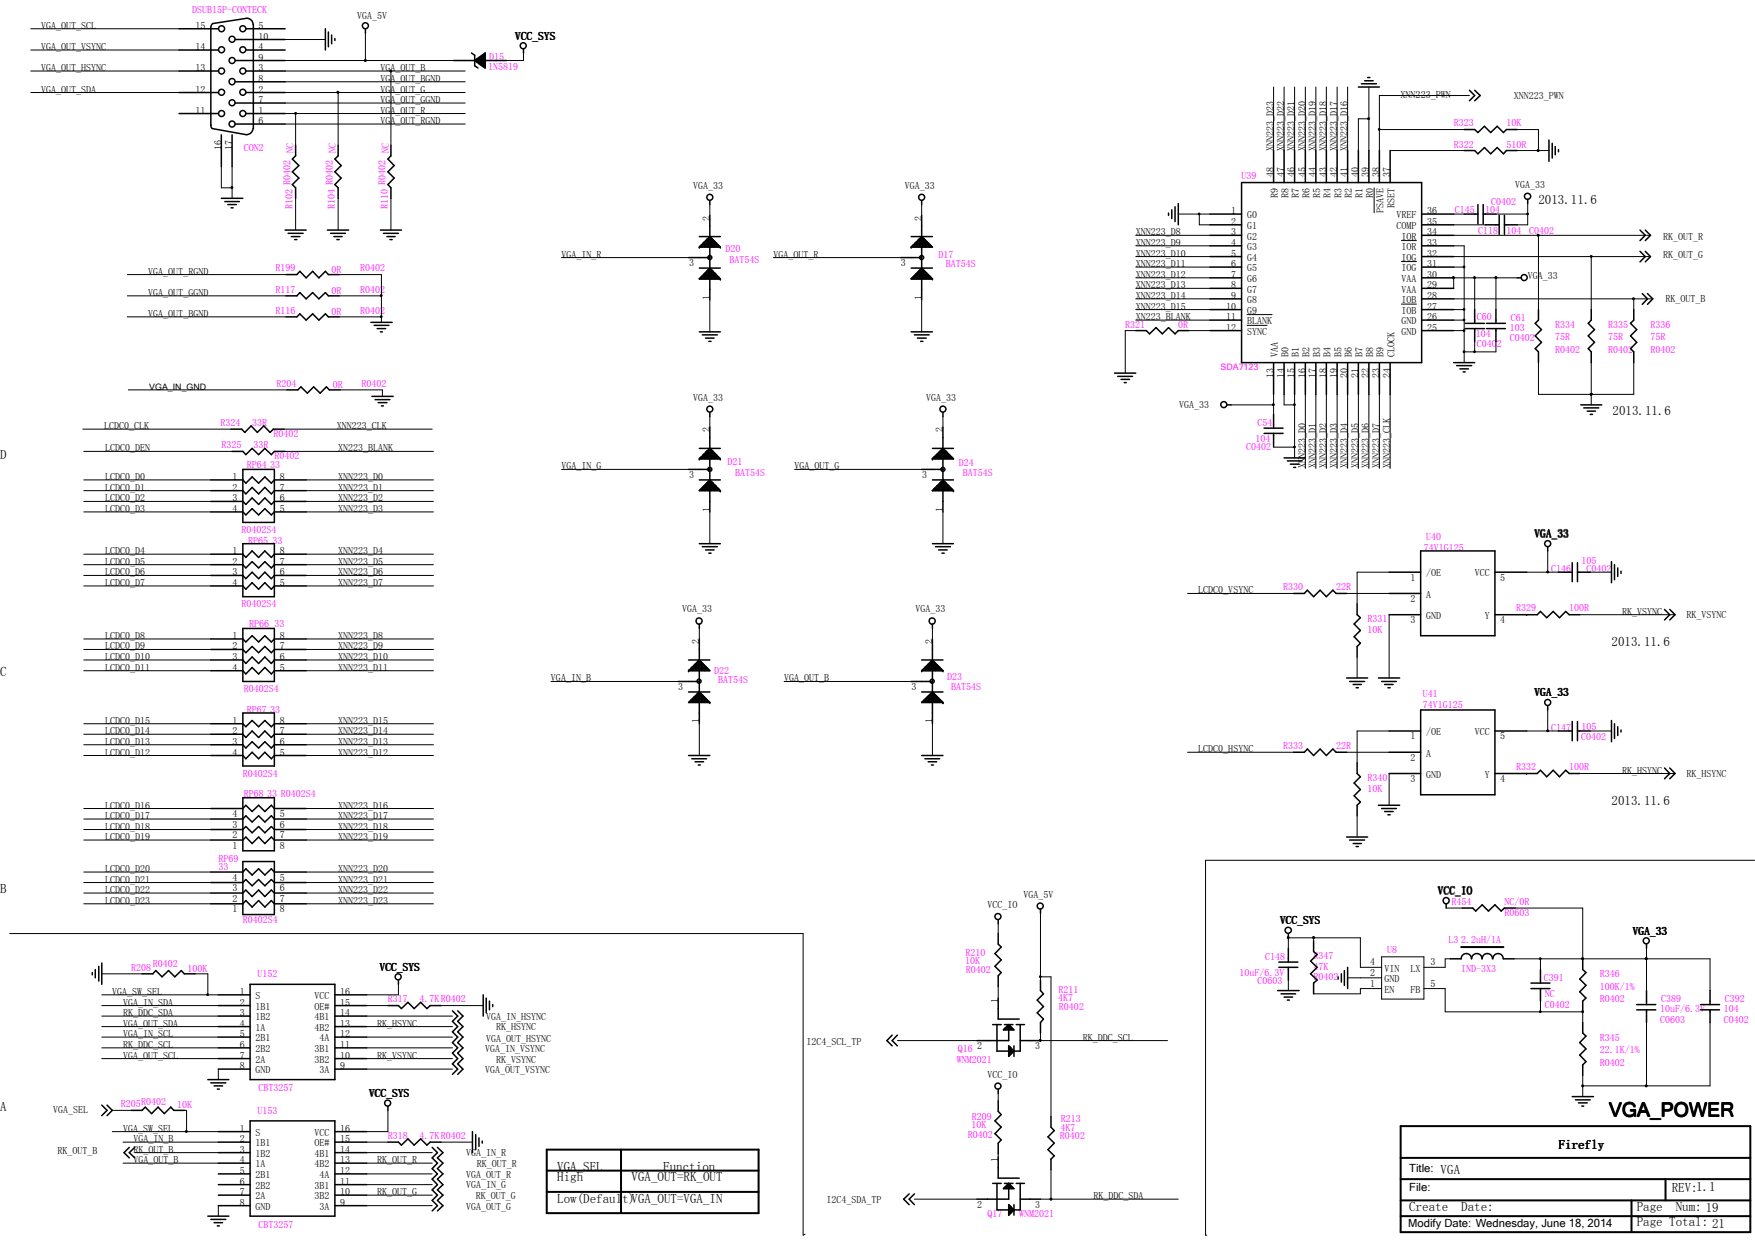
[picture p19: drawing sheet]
<svg xmlns="http://www.w3.org/2000/svg" width="297mm" height="210mm" viewBox="0 0 297 210" stroke-linecap="round" stroke-linejoin="round" font-family="sans-serif">
<defs><g id="words">
<text font-size="3.3" x="272.4" y="189">VGA_POWER</text>
<g font-size="2.2">
<text x="260.4" y="34.5">2013.11.6</text>
<text x="272.9" y="70.3">2013.11.6</text>
<text x="0" y="77.7">D</text>
<text x="272.8" y="109.4">2013.11.6</text>
<text x="0" y="114.5">C</text>
<text x="272.8" y="136.3">2013.11.6</text>
<text x="0" y="151.2">B</text>
<text x="0" y="188">A</text>
<text x="263.9" y="194.4">Firefly</text>
<text x="94.3" y="198.2">VGA_SEL</text>
<text x="94.3" y="199.9">High</text>
<text x="94.3" y="203.6">Low(Default)VGA_OUT=VGA_IN</text>
<text x="106.9" y="199.9">VGA_OUT=RK_OUT</text>
<text x="112.3" y="198.2">Function</text>
<text x="243.8" y="198.8">VGA</text>
<text x="283" y="201.8">REV:1.1</text>
<text x="238.5" y="205">Create</text>
<text x="247.3" y="205">Date:</text>
<text x="277" y="207.5">Page Total: 21</text>
<text x="277" y="205">Page</text>
<text x="283.6" y="205">Num: 19</text>
</g>
<g font-size="1.9">
<text x="87.2" y="6.7">VCC_SYS</text>
<text x="259.8" y="91">VGA_33</text>
<text x="259.8" y="117.8">VGA_33</text>
<text x="243.4" y="151.4">VCC_IO</text>
<text x="216.7" y="156.4">VCC_SYS</text>
<text x="276.4" y="158.2">VGA_33</text>
<text x="64.3" y="164.3">VCC_SYS</text>
<text x="62.5" y="185.6">VCC_SYS</text>
<text x="238.5" y="201.6">File:</text>
<text x="238.5" y="198.4">Title:</text>
<text x="238.3" y="207.7">Modify Date: Wednesday, June 18, 2014</text>
</g>
<g font-size="1.7">
<text x="7" y="4.9">VGA_OUT_SCL</text>
<text x="33.1" y="4.9">15</text>
<text x="43.8" y="4.9">5</text>
<text x="60.4" y="3.3">VGA_5V</text>
<text x="7" y="8.5">VGA_OUT_VSYNC</text>
<text x="33.1" y="8.5">14</text>
<text x="43.8" y="8.5">4</text>
<text x="43.8" y="10.2">9</text>
<text x="43.8" y="6.7">10</text>
<text x="7" y="12">VGA_OUT_HSYNC</text>
<text x="7" y="15.7">VGA_OUT_SDA</text>
<text x="33.1" y="15.7">12</text>
<text x="33.1" y="12">13</text>
<text x="43.8" y="13.8">8</text>
<text x="43.8" y="17.4">7</text>
<text x="43.8" y="12">3</text>
<text x="43.8" y="15.7">2</text>
<text x="64.4" y="12">VGA_OUT_B</text>
<text x="64.4" y="15.7">VGA_OUT_G</text>
<text x="64.4" y="13.8">VGA_OUT_BGND</text>
<text x="64.4" y="17.4">VGA_OUT_GGND</text>
<text x="237.1" y="16.6">XNN223_PWN</text>
<text x="256.2" y="16.7">XNN223_PWN</text>
<text x="33.1" y="19.2">11</text>
<text x="43.8" y="21">6</text>
<text x="43.8" y="19.2">1</text>
<text x="64.4" y="19.2">VGA_OUT_R</text>
<text x="64.4" y="21">VGA_OUT_RGND</text>
<text x="37.5" y="25.4" transform="rotate(-90 37.5 25.4)">16</text>
<text x="39.3" y="25.4" transform="rotate(-90 39.3 25.4)">17</text>
<text x="215.6" y="30" transform="rotate(-90 215.6 30)">48</text>
<text x="215.6" y="25.5" transform="rotate(-90 215.6 25.5)">XNN223_D23</text>
<text x="217.3" y="30" transform="rotate(-90 217.3 30)">47</text>
<text x="217.3" y="25.5" transform="rotate(-90 217.3 25.5)">XNN223_D22</text>
<text x="219.1" y="30" transform="rotate(-90 219.1 30)">46</text>
<text x="219.1" y="25.5" transform="rotate(-90 219.1 25.5)">XNN223_D21</text>
<text x="220.9" y="30" transform="rotate(-90 220.9 30)">45</text>
<text x="220.9" y="25.5" transform="rotate(-90 220.9 25.5)">XNN223_D20</text>
<text x="222.7" y="30" transform="rotate(-90 222.7 30)">44</text>
<text x="222.7" y="25.5" transform="rotate(-90 222.7 25.5)">XNN223_D19</text>
<text x="224.5" y="30" transform="rotate(-90 224.5 30)">43</text>
<text x="224.5" y="25.5" transform="rotate(-90 224.5 25.5)">XNN223_D18</text>
<text x="226.3" y="30" transform="rotate(-90 226.3 30)">42</text>
<text x="226.3" y="25.5" transform="rotate(-90 226.3 25.5)">XNN223_D17</text>
<text x="228.1" y="30" transform="rotate(-90 228.1 30)">41</text>
<text x="228.1" y="25.5" transform="rotate(-90 228.1 25.5)">XNN223_D16</text>
<text x="229.9" y="30" transform="rotate(-90 229.9 30)">40</text>
<text x="231.7" y="30" transform="rotate(-90 231.7 30)">39</text>
<text x="233.5" y="30" transform="rotate(-90 233.5 30)">38</text>
<text x="235.3" y="30" transform="rotate(-90 235.3 30)">37</text>
<text x="117.3" y="32">VGA_33</text>
<text x="153.2" y="32">VGA_33</text>
<text x="216.3" y="33.5" transform="rotate(-90 216.3 33.5)">R9</text>
<text x="218.1" y="33.5" transform="rotate(-90 218.1 33.5)">R8</text>
<text x="219.8" y="33.5" transform="rotate(-90 219.8 33.5)">R7</text>
<text x="221.7" y="33.5" transform="rotate(-90 221.7 33.5)">R6</text>
<text x="223.4" y="33.5" transform="rotate(-90 223.4 33.5)">R5</text>
<text x="225.2" y="33.5" transform="rotate(-90 225.2 33.5)">R4</text>
<text x="227" y="33.5" transform="rotate(-90 227 33.5)">R3</text>
<text x="228.8" y="33.5" transform="rotate(-90 228.8 33.5)">R2</text>
<text x="230.6" y="33.5" transform="rotate(-90 230.6 33.5)">R1</text>
<text x="232.4" y="33.5" transform="rotate(-90 232.4 33.5)">R0</text>
<text x="236" y="35.2" transform="rotate(-90 236 35.2)">RSET</text>
<text x="256.5" y="31.8">VGA_33</text>
<text x="120.1" y="37.3" transform="rotate(-90 120.1 37.3)">2</text>
<text x="156" y="37.3" transform="rotate(-90 156 37.3)">2</text>
<text x="192.2" y="41.6">XNN223_D9</text>
<text x="192.2" y="39.8">XNN223_D8</text>
<text x="208.4" y="36.2">1</text>
<text x="208.4" y="38.1">2</text>
<text x="208.4" y="39.8">3</text>
<text x="208.4" y="41.6">4</text>
<text x="211.1" y="37">G0</text>
<text x="211.1" y="38.8">G1</text>
<text x="211.1" y="40.6">G2</text>
<text x="234.2" y="36" transform="rotate(-90 234.2 36)">PSAVE</text>
<text x="236.3" y="38.8">COMP</text>
<text x="236.3" y="37">VREF</text>
<text x="237.2" y="40.6">IOR</text>
<text x="241.6" y="41.6">33</text>
<text x="241.6" y="39.8">34</text>
<text x="241.6" y="38.1">35</text>
<text x="241.6" y="36.2">36</text>
<text x="281.5" y="40.6">RK_OUT_R</text>
<text x="25.1" y="46.5">VGA_OUT_RGND</text>
<text x="95" y="43.6">VGA_IN_R</text>
<text x="116.6" y="45">3</text>
<text x="130.9" y="43.6">VGA_OUT_R</text>
<text x="152.5" y="45">3</text>
<text x="192.2" y="45.2">XNN223_D11</text>
<text x="192.2" y="43.4">XNN223_D10</text>
<text x="192.2" y="47">XNN223_D12</text>
<text x="208.4" y="43.4">5</text>
<text x="208.4" y="45.2">6</text>
<text x="208.4" y="47">7</text>
<text x="211.1" y="42.3">G3</text>
<text x="211.1" y="44.2">G4</text>
<text x="211.1" y="45.9">G5</text>
<text x="211.1" y="47.8">G6</text>
<text x="237.2" y="47.8">VAA</text>
<text x="237.2" y="45.9">IOG</text>
<text x="237.2" y="44.2">IOG</text>
<text x="237.2" y="42.3">IOR</text>
<text x="241.6" y="47">30</text>
<text x="241.6" y="45.2">31</text>
<text x="241.6" y="43.4">32</text>
<text x="258.6" y="47.2">VGA_33</text>
<text x="281.5" y="43.6">RK_OUT_G</text>
<text x="25.1" y="53.6">VGA_OUT_BGND</text>
<text x="25.1" y="50.1">VGA_OUT_GGND</text>
<text x="120.1" y="50.7" transform="rotate(-90 120.1 50.7)">1</text>
<text x="156" y="50.7" transform="rotate(-90 156 50.7)">1</text>
<text x="192.2" y="48.8">XNN223_D13</text>
<text x="192.2" y="52.4">XNN223_D15</text>
<text x="192.2" y="50.6">XNN223_D14</text>
<text x="207.6" y="52.4">10</text>
<text x="208.4" y="48.8">8</text>
<text x="208.4" y="50.6">9</text>
<text x="211.1" y="49.5">G7</text>
<text x="211.1" y="51.3">G8</text>
<text x="211.1" y="53.1">G9</text>
<text x="237.2" y="53.1">IOB</text>
<text x="237.2" y="51.3">IOB</text>
<text x="237.2" y="49.5">VAA</text>
<text x="241.6" y="52.4">27</text>
<text x="241.6" y="50.6">28</text>
<text x="241.6" y="48.8">29</text>
<text x="281.9" y="51.1">RK_OUT_B</text>
<text x="192.2" y="54.2">XN223_BLANK</text>
<text x="207.6" y="54.2">11</text>
<text x="207.6" y="56">12</text>
<text x="211.1" y="54.9">BLANK</text>
<text x="211.1" y="56.7">SYNC</text>
<text x="237.2" y="56.7">GND</text>
<text x="237.2" y="54.9">GND</text>
<text x="241.6" y="56">25</text>
<text x="241.6" y="54.2">26</text>
<text x="215.6" y="64" transform="rotate(-90 215.6 64)">13</text>
<text x="216.3" y="60.5" transform="rotate(-90 216.3 60.5)">VAA</text>
<text x="217.3" y="64" transform="rotate(-90 217.3 64)">14</text>
<text x="218.1" y="60.5" transform="rotate(-90 218.1 60.5)">B0</text>
<text x="219.1" y="64" transform="rotate(-90 219.1 64)">15</text>
<text x="219.8" y="60.5" transform="rotate(-90 219.8 60.5)">B1</text>
<text x="220.9" y="64" transform="rotate(-90 220.9 64)">16</text>
<text x="221.7" y="60.5" transform="rotate(-90 221.7 60.5)">B2</text>
<text x="222.7" y="64" transform="rotate(-90 222.7 64)">17</text>
<text x="223.4" y="60.5" transform="rotate(-90 223.4 60.5)">B3</text>
<text x="224.5" y="64" transform="rotate(-90 224.5 64)">18</text>
<text x="225.2" y="60.5" transform="rotate(-90 225.2 60.5)">B4</text>
<text x="226.3" y="64" transform="rotate(-90 226.3 64)">19</text>
<text x="227" y="60.5" transform="rotate(-90 227 60.5)">B5</text>
<text x="228.1" y="64" transform="rotate(-90 228.1 64)">20</text>
<text x="228.8" y="60.5" transform="rotate(-90 228.8 60.5)">B6</text>
<text x="229.9" y="64" transform="rotate(-90 229.9 64)">21</text>
<text x="230.6" y="60.5" transform="rotate(-90 230.6 60.5)">B7</text>
<text x="231.7" y="64" transform="rotate(-90 231.7 64)">22</text>
<text x="232.4" y="60.5" transform="rotate(-90 232.4 60.5)">B8</text>
<text x="233.5" y="64" transform="rotate(-90 233.5 64)">23</text>
<text x="234.2" y="60.5" transform="rotate(-90 234.2 60.5)">B9</text>
<text x="235.3" y="64" transform="rotate(-90 235.3 64)">24</text>
<text x="236" y="60.5" transform="rotate(-90 236 60.5)">CLOCK</text>
<text x="117.3" y="67.8">VGA_33</text>
<text x="156.8" y="67.8">VGA_33</text>
<text x="199.6" y="69">VGA_33</text>
<text x="17.6" y="72.6">LCDC0_CLK</text>
<text x="17.8" y="76.4">LCDC0_DEN</text>
<text x="57" y="72.6">XNN223_CLK</text>
<text x="57.2" y="76.4">XN223_BLANK</text>
<text x="120.1" y="73.2" transform="rotate(-90 120.1 73.2)">2</text>
<text x="159.6" y="73.2" transform="rotate(-90 159.6 73.2)">2</text>
<text x="17.8" y="83.1">LCDC0_D1</text>
<text x="17.8" y="81.2">LCDC0_D0</text>
<text x="39.3" y="81.2">1</text>
<text x="39.3" y="83.1">2</text>
<text x="47.4" y="83.1">7</text>
<text x="47.4" y="81.2">8</text>
<text x="57.2" y="83.1">XNN223_D1</text>
<text x="57.2" y="81.2">XNN223_D0</text>
<text x="95" y="79.5">VGA_IN_G</text>
<text x="116.6" y="80.9">3</text>
<text x="134.5" y="79.5">VGA_OUT_G</text>
<text x="156.1" y="80.9">3</text>
<text x="220.9" y="79.3" transform="rotate(-90 220.9 79.3)">XNN223_D0</text>
<text x="222.7" y="79.3" transform="rotate(-90 222.7 79.3)">XNN223_D1</text>
<text x="224.5" y="79.3" transform="rotate(-90 224.5 79.3)">XNN223_D2</text>
<text x="226.3" y="79.3" transform="rotate(-90 226.3 79.3)">XNN223_D3</text>
<text x="228.1" y="79.3" transform="rotate(-90 228.1 79.3)">XNN223_D4</text>
<text x="229.9" y="79.3" transform="rotate(-90 229.9 79.3)">XNN223_D5</text>
<text x="231.7" y="79.3" transform="rotate(-90 231.7 79.3)">XNN223_D6</text>
<text x="233.5" y="79.3" transform="rotate(-90 233.5 79.3)">XNN223_D7</text>
<text x="235.3" y="79.3" transform="rotate(-90 235.3 79.3)">XNN223_CLK</text>
<text x="17.8" y="86.7">LCDC0_D3</text>
<text x="17.8" y="84.9">LCDC0_D2</text>
<text x="39.3" y="84.9">3</text>
<text x="39.3" y="86.7">4</text>
<text x="47.4" y="84.9">6</text>
<text x="47.4" y="86.7">5</text>
<text x="57.2" y="86.7">XNN223_D3</text>
<text x="57.2" y="84.9">XNN223_D2</text>
<text x="120.1" y="86.6" transform="rotate(-90 120.1 86.6)">1</text>
<text x="159.6" y="86.6" transform="rotate(-90 159.6 86.6)">1</text>
<text x="17.8" y="93.8">LCDC0_D4</text>
<text x="17.8" y="95.6">LCDC0_D5</text>
<text x="39.3" y="93.8">1</text>
<text x="39.3" y="95.6">2</text>
<text x="47.4" y="95.6">7</text>
<text x="47.4" y="93.8">8</text>
<text x="57.2" y="95.6">XNN223_D5</text>
<text x="57.2" y="93.8">XNN223_D4</text>
<text x="17.8" y="99.2">LCDC0_D7</text>
<text x="17.8" y="97.4">LCDC0_D6</text>
<text x="39.3" y="97.4">3</text>
<text x="39.3" y="99.2">4</text>
<text x="47.4" y="97.4">6</text>
<text x="47.4" y="99.2">5</text>
<text x="57.2" y="97.4">XNN223_D6</text>
<text x="57.2" y="99.2">XNN223_D7</text>
<text x="202.8" y="100.5">LCDC0_VSYNC</text>
<text x="238.7" y="98.3">1</text>
<text x="238.7" y="101.9">2</text>
<text x="241.4" y="97.6">/OE</text>
<text x="241.4" y="101.2">A</text>
<text x="249.6" y="97.6">VCC</text>
<text x="253.9" y="98.3">5</text>
<text x="115.5" y="103.7">VGA_33</text>
<text x="154.9" y="103.7">VGA_33</text>
<text x="238.7" y="105.5">3</text>
<text x="241.4" y="104.8">GND</text>
<text x="251.3" y="104.8">Y</text>
<text x="253.9" y="105.5">4</text>
<text x="274.5" y="104.1">RK_VSYNC</text>
<text x="285.5" y="104.6">RK_VSYNC</text>
<text x="17.8" y="111.7">LCDC0_D10</text>
<text x="17.8" y="113.5">LCDC0_D11</text>
<text x="17.8" y="109.9">LCDC0_D9</text>
<text x="17.8" y="108.2">LCDC0_D8</text>
<text x="39.3" y="108.2">1</text>
<text x="39.3" y="109.9">2</text>
<text x="39.3" y="111.7">3</text>
<text x="39.3" y="113.5">4</text>
<text x="47.4" y="111.7">6</text>
<text x="47.4" y="109.9">7</text>
<text x="47.4" y="108.2">8</text>
<text x="47.4" y="113.5">5</text>
<text x="57.2" y="109.9">XNN223_D9</text>
<text x="57.2" y="113.5">XNN223_D11</text>
<text x="57.2" y="111.7">XNN223_D10</text>
<text x="57.2" y="108.2">XNN223_D8</text>
<text x="118.4" y="109.1" transform="rotate(-90 118.4 109.1)">2</text>
<text x="157.8" y="109.1" transform="rotate(-90 157.8 109.1)">2</text>
<text x="93.3" y="115.4">VGA_IN_B</text>
<text x="114.8" y="116.8">3</text>
<text x="132.7" y="115.4">VGA_OUT_B</text>
<text x="154.3" y="116.8">3</text>
<text x="17.8" y="124.3">LCDC0_D14</text>
<text x="17.8" y="122.5">LCDC0_D15</text>
<text x="39.3" y="122.5">1</text>
<text x="39.3" y="124.3">2</text>
<text x="47.4" y="124.3">7</text>
<text x="47.4" y="122.5">8</text>
<text x="57.2" y="124.3">XNN223_D14</text>
<text x="57.2" y="122.5">XNN223_D15</text>
<text x="118.4" y="122.5" transform="rotate(-90 118.4 122.5)">1</text>
<text x="157.8" y="122.5" transform="rotate(-90 157.8 122.5)">1</text>
<text x="238.7" y="125.2">1</text>
<text x="241.4" y="124.5">/OE</text>
<text x="249.6" y="124.5">VCC</text>
<text x="253.9" y="125.2">5</text>
<text x="17.8" y="126.1">LCDC0_D13</text>
<text x="17.8" y="127.9">LCDC0_D12</text>
<text x="39.3" y="126.1">3</text>
<text x="39.3" y="127.9">4</text>
<text x="47.4" y="126.1">6</text>
<text x="47.4" y="127.9">5</text>
<text x="57.2" y="127.9">XNN223_D12</text>
<text x="57.2" y="126.1">XNN223_D13</text>
<text x="202.8" y="127.3">LCDC0_HSYNC</text>
<text x="238.7" y="128.8">2</text>
<text x="241.4" y="128.1">A</text>
<text x="241.4" y="131.7">GND</text>
<text x="251.3" y="131.7">Y</text>
<text x="274.5" y="130.9">RK_HSYNC</text>
<text x="285.5" y="131.5">RK_HSYNC</text>
<text x="17.8" y="136.9">LCDC0_D16</text>
<text x="57.2" y="136.9">XNN223_D16</text>
<text x="238.7" y="132.4">3</text>
<text x="253.9" y="132.4">4</text>
<text x="17.8" y="140.4">LCDC0_D18</text>
<text x="17.8" y="142.2">LCDC0_D19</text>
<text x="17.8" y="138.6">LCDC0_D17</text>
<text x="39.3" y="143.6">1</text>
<text x="39.3" y="141.9">2</text>
<text x="39.3" y="140.1">3</text>
<text x="39.3" y="138.3">4</text>
<text x="47.4" y="140.1">6</text>
<text x="47.4" y="141.9">7</text>
<text x="47.4" y="143.6">8</text>
<text x="47.4" y="138.3">5</text>
<text x="57.2" y="140.4">XNN223_D18</text>
<text x="57.2" y="138.6">XNN223_D17</text>
<text x="57.2" y="142.2">XNN223_D19</text>
<text x="17.8" y="149.4">LCDC0_D21</text>
<text x="17.8" y="147.6">LCDC0_D20</text>
<text x="39.3" y="149.1">4</text>
<text x="47.4" y="149.1">5</text>
<text x="57.2" y="149.4">XNN223_D21</text>
<text x="57.2" y="147.6">XNN223_D20</text>
<text x="17.8" y="153">LCDC0_D23</text>
<text x="17.8" y="151.2">LCDC0_D22</text>
<text x="39.3" y="154.4">1</text>
<text x="39.3" y="152.6">2</text>
<text x="39.3" y="150.8">3</text>
<text x="47.4" y="150.8">6</text>
<text x="47.4" y="152.6">7</text>
<text x="47.4" y="154.4">8</text>
<text x="57.2" y="153">XNN223_D23</text>
<text x="57.2" y="151.2">XNN223_D22</text>
<text x="167.1" y="153.7">VCC_IO</text>
<text x="173.2" y="151.9">VGA_5V</text>
<text x="231.9" y="163.4">4</text>
<text x="231.9" y="165.2">2</text>
<text x="231.9" y="167">1</text>
<text x="234.4" y="164.5">VIN</text>
<text x="234.4" y="166.2">GND</text>
<text x="238.8" y="164.5">LX</text>
<text x="242.1" y="163.4">3</text>
<text x="242.1" y="167">5</text>
<text x="19" y="168.4">VGA_SW_SEL</text>
<text x="20.8" y="170.2">VGA_IN_SDA</text>
<text x="20.8" y="173.8">VGA_OUT_SDA</text>
<text x="20.8" y="172">RK_DDC_SDA</text>
<text x="40.6" y="168.4">1</text>
<text x="40.6" y="170.2">2</text>
<text x="40.6" y="172">3</text>
<text x="40.6" y="173.8">4</text>
<text x="43.2" y="169.1">S</text>
<text x="43.2" y="170.9">1B1</text>
<text x="43.2" y="172.7">1B2</text>
<text x="53.2" y="172.7">4B1</text>
<text x="53.2" y="170.9">OE#</text>
<text x="53.2" y="169.1">VCC</text>
<text x="57.6" y="173.8">13</text>
<text x="57.6" y="172">14</text>
<text x="57.6" y="170.2">15</text>
<text x="57.6" y="168.4">16</text>
<text x="63.8" y="173.8">RK_HSYNC</text>
<text x="82.3" y="172.7">VGA_IN_HSYNC</text>
<text x="168.9" y="169.8" transform="rotate(-90 168.9 169.8)">1</text>
<text x="234.4" y="168.1">EN</text>
<text x="238.8" y="168.1">FB</text>
<text x="20.8" y="179.2">VGA_OUT_SCL</text>
<text x="20.8" y="177.4">RK_DDC_SCL</text>
<text x="20.8" y="175.6">VGA_IN_SCL</text>
<text x="40.6" y="175.6">5</text>
<text x="40.6" y="177.4">6</text>
<text x="40.6" y="179.2">7</text>
<text x="43.2" y="174.5">1A</text>
<text x="43.2" y="176.3">2B1</text>
<text x="43.2" y="178.1">2B2</text>
<text x="43.2" y="179.9">2A</text>
<text x="53.2" y="179.9">3B2</text>
<text x="53.2" y="178.1">3B1</text>
<text x="53.2" y="174.5">4B2</text>
<text x="54.1" y="176.3">4A</text>
<text x="57.6" y="179.2">10</text>
<text x="57.6" y="177.4">11</text>
<text x="57.6" y="175.6">12</text>
<text x="63.8" y="179.2">RK_VSYNC</text>
<text x="82.1" y="178.1">VGA_IN_VSYNC</text>
<text x="82.3" y="176.3">VGA_OUT_HSYNC</text>
<text x="84" y="174.3">RK_HSYNC</text>
<text x="84" y="179.9">RK_VSYNC</text>
<text x="136.5" y="176.8">I2C4_SCL_TP</text>
<text x="165.4" y="177.6">2</text>
<text x="175.2" y="177.6">3</text>
<text x="183.3" y="176.1">RK_DDC_SCL</text>
<text x="40.6" y="181">8</text>
<text x="43.2" y="181.7">GND</text>
<text x="54.1" y="181.7">3A</text>
<text x="57.6" y="181">9</text>
<text x="82.1" y="181.7">VGA_OUT_VSYNC</text>
<text x="167.1" y="182.4">VCC_IO</text>
<text x="9" y="188.3">VGA_SEL</text>
<text x="20.8" y="191.6">VGA_SW_SEL</text>
<text x="40.6" y="191.6">1</text>
<text x="57.6" y="191.6">16</text>
<text x="9.7" y="195.3">RK_OUT_B</text>
<text x="22.6" y="195.1">RK_OUT_B</text>
<text x="22.6" y="193.3">VGA_IN_B</text>
<text x="22.6" y="196.9">VGA_OUT_B</text>
<text x="40.6" y="193.3">2</text>
<text x="40.6" y="195.1">3</text>
<text x="40.6" y="196.9">4</text>
<text x="43.2" y="192.3">S</text>
<text x="43.2" y="194.1">1B1</text>
<text x="43.2" y="195.8">1B2</text>
<text x="43.2" y="197.6">1A</text>
<text x="53.2" y="197.6">4B2</text>
<text x="53.2" y="195.8">4B1</text>
<text x="53.2" y="194.1">OE#</text>
<text x="53.2" y="192.3">VCC</text>
<text x="57.6" y="196.9">13</text>
<text x="57.6" y="195.1">14</text>
<text x="57.6" y="193.3">15</text>
<text x="63.8" y="196.9">RK_OUT_R</text>
<text x="78.9" y="195.7">VGA_IN_R</text>
<text x="80.7" y="197.5">RK_OUT_R</text>
<text x="168.9" y="196.7" transform="rotate(-90 168.9 196.7)">1</text>
<text x="40.6" y="198.7">5</text>
<text x="40.6" y="200.5">6</text>
<text x="40.6" y="202.3">7</text>
<text x="43.2" y="199.4">2B1</text>
<text x="43.2" y="201.3">2B2</text>
<text x="43.2" y="203">2A</text>
<text x="53.2" y="203">3B2</text>
<text x="53.2" y="201.3">3B1</text>
<text x="54.1" y="199.4">4A</text>
<text x="57.6" y="202.3">10</text>
<text x="57.6" y="200.5">11</text>
<text x="57.6" y="198.7">12</text>
<text x="63.8" y="202.3">RK_OUT_G</text>
<text x="78.9" y="201">VGA_IN_G</text>
<text x="78.9" y="199.4">VGA_OUT_R</text>
<text x="80.6" y="203">RK_OUT_G</text>
<text x="139.9" y="203.6">I2C4_SDA_TP</text>
<text x="185.1" y="203">RK_DDC_SDA</text>
<text x="40.6" y="204.1">8</text>
<text x="43.2" y="204.8">GND</text>
<text x="54.1" y="204.8">3A</text>
<text x="57.6" y="204.1">9</text>
<text x="78.9" y="204.8">VGA_OUT_G</text>
<text x="165.4" y="204.4">2</text>
<text x="175.2" y="204.4">3</text>
</g>
<g font-size="1.7" fill="#f0f">
<text x="32.5" y="2.2">DSUB15P-CONTECK</text>
<text x="82.6" y="11.9">1N5819</text>
<text x="82.8" y="10.1">D15</text>
<text x="246" y="21.4">R323</text>
<text x="255" y="21.4">10K</text>
<text x="41.3" y="25.5">CON2</text>
<text x="246" y="25">R322</text>
<text x="255" y="25">510R</text>
<text x="49.5" y="35.3" transform="rotate(-90 49.5 35.3)">R102 R0402 NC</text>
<text x="56.7" y="35.3" transform="rotate(-90 56.7 35.3)">R104 R0402 NC</text>
<text x="65.7" y="35.3" transform="rotate(-90 65.7 35.3)">R110 R0402 NC</text>
<text x="210.1" y="30.4">U39</text>
<text x="252.4" y="34.6">C0402</text>
<text x="246.2" y="36.1">C145</text>
<text x="250.2" y="39.7">C118</text>
<text x="251.4" y="36.1">104</text>
<text x="255" y="39.7">104</text>
<text x="258.8" y="39.7">C0402</text>
<text x="46.6" y="45.9">R199</text>
<text x="56.1" y="46.1">0R</text>
<text x="61" y="45.9">R0402</text>
<text x="122.8" y="42.7">D20</text>
<text x="123.5" y="44.5">BAT54S</text>
<text x="158.8" y="43.6">D17</text>
<text x="160.1" y="45.2">BAT54S</text>
<text x="46.6" y="53.1">R116</text>
<text x="46.6" y="49.5">R117</text>
<text x="56.1" y="53.3">0R</text>
<text x="56.1" y="49.7">0R</text>
<text x="61" y="53.1">R0402</text>
<text x="61" y="49.5">R0402</text>
<text x="190.5" y="55.5">R321</text>
<text x="199.4" y="55.5">0R</text>
<text x="249.8" y="57.1">104</text>
<text x="250" y="54.2">C60</text>
<text x="250" y="58.7">C0402</text>
<text x="255.5" y="57.8">C0402</text>
<text x="255.5" y="56">103</text>
<text x="255.7" y="54.4">C61</text>
<text x="263.2" y="55.5">R334</text>
<text x="263.2" y="59.7">R0402</text>
<text x="263.2" y="57.6">75R</text>
<text x="272.2" y="55.5">R335</text>
<text x="272.2" y="59.7">R0402</text>
<text x="272.2" y="57.6">75R</text>
<text x="279.4" y="55.5">R336</text>
<text x="279.4" y="59.7">R0402</text>
<text x="279.4" y="57.6">75R</text>
<text x="46.8" y="65.5">R204</text>
<text x="56.3" y="65.7">0R</text>
<text x="61.2" y="65.5">R0402</text>
<text x="37.3" y="72.1">R324</text>
<text x="37.5" y="75.9">R325</text>
<text x="42.7" y="72.1">33R</text>
<text x="42.9" y="75.9">33R</text>
<text x="46.3" y="73.9">R0402</text>
<text x="46.4" y="77.7">R0402</text>
<text x="210.9" y="76.2">C0402</text>
<text x="212.5" y="74.8">104</text>
<text x="212.8" y="72.1">C54</text>
<text x="41.8" y="79.3">RP64</text>
<text x="45.7" y="79.3">33</text>
<text x="123.1" y="78.7">D21</text>
<text x="124.4" y="80.6">BAT54S</text>
<text x="162.3" y="79">D24</text>
<text x="162.9" y="80.6">BAT54S</text>
<text x="40.9" y="90.3">R0402S4</text>
<text x="42" y="92">RP65</text>
<text x="46.1" y="92">33</text>
<text x="241" y="93.3">74V1G125</text>
<text x="241.4" y="91.5">U40</text>
<text x="267.7" y="95.5">105</text>
<text x="217.2" y="99.9">R330</text>
<text x="226.1" y="99.9">22R</text>
<text x="262.5" y="96.9">C146</text>
<text x="268.5" y="96.9">C0402</text>
<text x="40.9" y="102.8">R0402S4</text>
<text x="42.2" y="106.2">RP66</text>
<text x="46.4" y="106.2">33</text>
<text x="231.5" y="105.3">R331</text>
<text x="231.5" y="107.1">10K</text>
<text x="256.6" y="103.5">R329</text>
<text x="265.6" y="103.5">100R</text>
<text x="41.3" y="117.1">R0402S4</text>
<text x="120.9" y="114.1">D22</text>
<text x="121.5" y="115.7">BAT54S</text>
<text x="160.3" y="115.1">D23</text>
<text x="161" y="116.8">BAT54S</text>
<text x="240.8" y="118">U41</text>
<text x="240.8" y="119.8">74V1G125</text>
<text x="41.8" y="120.7">RP67</text>
<text x="45.7" y="120.7">33</text>
<text x="262.5" y="123.8">C147</text>
<text x="267.6" y="125.3">C0402</text>
<text x="267.7" y="123.6">105</text>
<text x="41.1" y="131.4">R0402S4</text>
<text x="217.2" y="126.8">R333</text>
<text x="226.1" y="126.8">22R</text>
<text x="256.6" y="130.4">R332</text>
<text x="265.6" y="130.4">100R</text>
<text x="41.3" y="134.9">RP68</text>
<text x="45.2" y="134.9">33 R0402S4</text>
<text x="231.5" y="132.2">R340</text>
<text x="231.5" y="134">10K</text>
<text x="37" y="145.8">RP69</text>
<text x="37" y="147.2">33</text>
<text x="245.7" y="153.2">R454</text>
<text x="254.6" y="155">R0603</text>
<text x="254.6" y="153.2">NC/0R</text>
<text x="41.1" y="156.2">R0402S4</text>
<text x="163.4" y="161.8">R210</text>
<text x="234.8" y="161.2">U8</text>
<text x="245.1" y="159.6">L3</text>
<text x="247.3" y="159.6">2.2uH/1A</text>
<text x="22.2" y="164.3">R208</text>
<text x="25.9" y="163.7">R0402</text>
<text x="31.7" y="164.5">100K</text>
<text x="43.6" y="165.4">U152</text>
<text x="163.4" y="163.2">10K</text>
<text x="163.4" y="164.6">R0402</text>
<text x="209.8" y="165.2">10uF/6.3V</text>
<text x="212.8" y="166.6">C0603</text>
<text x="214.1" y="162.5">C148</text>
<text x="222.3" y="162.3">R347</text>
<text x="222.3" y="165.9">R0402</text>
<text x="222.3" y="164.1">47K</text>
<text x="247.3" y="164.5">IND-3X3</text>
<text x="261.3" y="166.1">C391</text>
<text x="270.8" y="165.4">R346</text>
<text x="270.8" y="167.5">100K/1%</text>
<text x="65.7" y="169.7">R317</text>
<text x="71" y="169.7">4.7KR0402</text>
<text x="179.1" y="169.5">4K7</text>
<text x="179.2" y="168.1">R211</text>
<text x="179.2" y="170.9">R0402</text>
<text x="261.4" y="170.6">C0402</text>
<text x="261.4" y="168.8">NC</text>
<text x="270.8" y="169.7">R0402</text>
<text x="281" y="173.1">C0603</text>
<text x="281" y="171.3">10uF/6.3V</text>
<text x="281.2" y="169.7">C389</text>
<text x="291.8" y="173.1">C0402</text>
<text x="291.8" y="171.3">104</text>
<text x="291.9" y="169.7">C392</text>
<text x="161.9" y="179.9">WNM2021</text>
<text x="162.1" y="178.1">Q16</text>
<text x="270.8" y="176.1">R345</text>
<text x="270.8" y="178.3">22.1K/1%</text>
<text x="43.8" y="184.7">CBT3257</text>
<text x="270.8" y="180.4">R0402</text>
<text x="20.4" y="187.4">R205R0402</text>
<text x="30" y="187.6">10K</text>
<text x="43.6" y="188.5">U153</text>
<text x="164.4" y="191">10K</text>
<text x="164.5" y="189.6">R209</text>
<text x="179.5" y="191.4">4K7</text>
<text x="179.5" y="189.9">R213</text>
<text x="65.7" y="192.8">R318</text>
<text x="71" y="192.8">4.7KR0402</text>
<text x="163.8" y="192.6">R0402</text>
<text x="179.4" y="192.8">R0402</text>
<text x="43.8" y="207.9">CBT3257</text>
<text x="167.1" y="206">Q17</text>
<text x="172.5" y="206">WNM2021</text>
</g>
<text font-size="1.5" x="25.3" y="66">VGA_IN_GND</text>
<text font-size="1.5" fill="#f0f" x="206.6" y="62.6">SDA7123</text>
</g></defs>
<path d="M247.3 160.3h7.2M92.5 194.6h35.9v10.8h-35.9zM92.5 198.2h35.9M105.1 194.6v10.8M237.1 196h59.1M237.1 190.6h59.1v18h-59.1zM237.1 199.6h59.1M281.9 199.6v3.6M92.5 201.8h35.9M237.1 203.2h59.1M237.1 205.9h59.1M276.1 203.2v5.4" fill="none" stroke="#000" stroke-width=".34"/>
<g fill="none" stroke="#000" stroke-width=".17">
<path d="M5.2 4.9h25.1M5.2 12h25.1M5.2 15.7h25.1M5.2 8.5h25.1M48.3 19.2h30.4M48.3 12h30.4M48.3 15.7h30.4M48.3 6.7h6.8M48.3 10.2h28.4M48.3 13.8h30.4M48.3 17.4h30.4M49.9 19.1h.3v.2h-.3z"/>
<path d="M50 19.2v5.4M57.1 15.5h.2v.2h-.2zM57.2 15.7v8.9M61.7 10.1h.3v.3h-.3zM61.8 5.6v4.6M66 11.9h.3v.2h-.3zM66.2 12v12.6M88.6 9v1.2h-2.9M215.6 14.7v10.8M217.3 14.7v10.8M219.1 14.7v10.8M220.9 14.7v10.8"/>
<path d="M222.7 14.7v10.8M224.5 14.7v10.8M226.3 14.7v10.8M228.1 14.7v10.8M231.5 20h.3v.2h-.3zM231.7 14.7v10.8M248.7 16.2h-15.2v9.3M37.5 28.2v3.6h1.8M39.1 31.6h.3v.3h-.3zM39.3 28.2v5.4M48.3 21h30.4M50 33.6v5.3"/>
<path d="M57.2 33.6v5.3M66.2 33.6v5.3M120.1 34.6v1.8M156 34.6v1.8M192.2 39.8h12.6M199.4 36.2h5.4M202.8 36.1h.3v.2h-.3zM203 36.2v1.9h1.8M231.7 20.1h-1.8v5.4M232.6 31.8v4.2M233.3 21.8h.2v.2h-.2zM233.5 21.9h14.3"/>
<path d="M235.3 25.5h12.5M246 38.1h5.4M246 36.2h1.8M246 39.8h33.4M253.2 36.2h5.4M256.8 21.9h3.6v3.6M256.8 25.5h5.4M258.4 36.1h.2v.2h-.2zM258.6 34.5v3.6h-1.8M260.2 39.7h.3v.3h-.3zM260.2 25.4h.3v.2h-.3zM260.4 39.8v12.6"/>
<path d="M21.5 53.6h26.9M21.5 50.1h26.9M21.5 46.5h26.9M57.4 53.6h7.2M57.4 50.1h7.2M57.4 46.5h7.2v8.1M64.4 49.9h.2v.3h-.2zM64.4 53.5h.2v.2h-.2zM95 43.6h21.5M120.1 50.8v5.4M130.9 43.6h21.5M156 50.8v5.4"/>
<path d="M192.2 43.4h12.6M192.2 50.6h12.6M192.2 56h-1.7v7.2M192.2 54.2h12.6M192.2 52.4h12.6M192.2 41.6h12.6M192.2 45.2h12.6M192.2 48.8h12.6M192.2 47h12.6M201.2 56h3.6M211.1 53.3h4.2M211.1 55.1h3.4"/>
<path d="M237.2 51.5h2.5M237.2 44.3h2.5M237.2 40.7h2.5M245.9 46.9h.2v.2h-.2zM246 47h.1M246 43.4h33.4M246 50.6h33.7M246 56h1.8M246 41.6h1.8v19.8M246 54.2h1.8M246 52.4h1.8M246 45.2h1.8"/>
<path d="M246 47h10.8M246 47v1.8M247.7 59.4h.2v.2h-.2zM247.7 55.8h.2v.3h-.2zM247.7 54h.2v.3h-.2zM247.7 45.1h.2v.2h-.2zM247.7 52.3h.2v.2h-.2zM249.5 59.4h.2v.2h-.2zM249.5 46.9h.2v.2h-.2zM249.6 47v5.4M249.6 57.8v1.8M253.1 46.9h.2v.2h-.2z"/>
<path d="M253.2 57.8v1.8h-5.4M253.2 47v5.4M269.2 43.3h.2v.2h-.2zM269.3 43.4v9M276.3 50.5h.3v.2h-.3zM276.5 50.6v1.8M14 72.6h25.1M14.2 76.4h25.1M21.7 66h26.9M48.1 72.6h25M48.3 76.4h25.1M57.6 66h7.1v1.1"/>
<path d="M95 79.5h21.5M120.1 70.5v1.8M134.5 79.5h21.5M159.6 70.5v1.8M208.4 68.5h7.2M215.4 68.4h.2v.2h-.2zM215.6 66.8v3.3M215.6 75.5v.2h3.5M217.3 66.8v1.7h1.8M219 68.4h.2v.2h-.2zM219 75.6h.2v.2h-.2zM219.1 66.8v10.7"/>
<path d="M220.9 66.8v12.5M222.7 66.8v12.5M224.5 66.8v12.5M226.3 66.8v12.5M228.1 66.8v12.5M229.9 66.8v12.5M231.7 66.8v12.5M233.5 66.8v12.5M235.3 66.8v12.5M260.4 61.4v5.4h16.1v-5.4M269.2 66.6h.2v.2h-.2zM269.3 66.8h.1"/>
<path d="M269.3 61.4v7.1M14.2 86.7h21.5M14.2 84.9h21.5M14.2 83.1h21.5M14.2 97.4h21.5M14.2 81.2h21.5M14.2 95.6h21.5M14.2 93.8h21.5M14.2 99.2h21.5M51.8 86.7h21.6M51.8 84.9h21.6M51.8 83.1h21.6"/>
<path d="M51.8 97.4h21.6M51.8 81.2h21.6M51.8 95.6h21.6M51.8 93.8h21.6M51.8 99.2h21.6M120.1 86.7v5.3M159.6 86.7v5.3M235.1 96.9h-5.4v5.3M258.4 96.9h5.4M261.8 96.7h.3v.2h-.3zM262 93.3v3.6M269.2 96.9h3.6"/>
<path d="M14.2 109.9h21.5M14.2 113.5h21.5M14.2 111.7h21.5M14.2 108.2h21.5M51.8 109.9h21.6M51.8 113.5h21.6M51.8 111.7h21.6M51.8 108.2h21.6M93.3 115.4h21.5M118.4 106.4v1.8M132.7 115.4h21.5M157.8 106.4v1.8"/>
<path d="M201 100.5h17.9M227.9 100.5h7.2M229.7 111.2v3.6M235.1 104.1v10.7M258.4 104.1h.1M267.4 104.1h16.1M14.2 124.3h21.5M14.2 138.6h21.5M14.2 136.9h21.5M14.2 127.9h21.5M14.2 122.5h21.5M14.2 126.1h21.5"/>
<path d="M51.8 124.3h21.6M51.8 138.6h21.6M51.8 136.9h21.6M51.8 127.9h21.6M51.8 122.5h21.6M51.8 126.1h21.6M118.4 122.5v5.4M157.8 122.5v5.4M201 127.3h17.9M227.9 127.3h7.2M229.7 138.1v3.6M235.1 123.7h-5.4v5.4"/>
<path d="M235.1 130.9v5.4M258.4 130.9h.1M258.4 123.7h5.4M261.8 123.6h.3v.2h-.3zM262 120.2v3.5M267.4 130.9h16.1M269.2 123.7h3.6M1.6 158h134.3v51.1l.4-.2M14.2 140.4h21.5M14.2 149.4h21.5M14.2 147.6h21.5M14.2 142.2h21.5"/>
<path d="M14.2 153h21.5M14.2 151.2h21.5M51.8 140.4h21.6M51.8 149.4h21.6M51.8 147.6h21.6M51.8 142.2h21.6M51.8 153h21.6M51.8 151.2h21.6M168.9 156.4v1.6M176.1 154.6v11.3M217.9 158.6h.2v.2h-.2zM218.1 158.7h.1"/>
<path d="M218.1 158.7h12.1v5h3.6M218.1 158.7v1.8M222.2 158.6h.2v.2h-.2zM222.3 158.7v.6M244.8 153.7h2.7M256.5 153.7h11.4v8.6M297 145.6h-93v63.5h.3M17.2 170.2h19.8M17.2 168.4h19.8M17.2 179.2h19.8M17.2 173.8h19.8M17.2 177.4h19.8"/>
<path d="M17.2 175.6h19.8M17.2 172h19.8M17.2 164.8h6.8M33 164.8h2.2v3.6M35 168.3h.2v.2h-.2zM62.1 170.2h3.6M62.1 179.2h14.5M62.1 173.8h14.5M62.1 177.4h14.5M62.1 175.6h14.5M62.1 172h14.5M67.4 166.6v1.8h-5.3"/>
<path d="M74.6 170.2h7.2M151.9 176.1h13.5M168.9 167v2M176 176h.2v.2h-.2zM176 165.2h.2v.2h-.2zM176.1 176.1h.1M176.1 176.1h21.5M176.1 174.9v1.2M176.1 165.4h1.8v23.6M218.1 165.9v1.8M228.1 165.5h5.7M233.8 162h7.2v7.1h-7.2z"/>
<path d="M233.8 167.3h-3.6v.9h-7.9M241 167.3h3.6v4h23.3M245.5 162.3h-.9v1.4h-3.6M256.2 162.3h33.2v5.4M260.6 162.2h.2v.2h-.2zM260.6 171.1h.2v.3h-.2zM260.7 162.3v1.8M260.7 169.5v1.8M267.7 162.2h.3v.2h-.3zM267.7 171.1h.3v.3h-.3zM267.9 162.3h.1M267.9 171.3h.1"/>
<path d="M267.9 171.3v1.8M278.5 162.2h.3v.2h-.3zM278.7 162.3h.1M278.7 160.5v7.2M278.7 173.1v10.7M289.4 173.1v10.7h-21.5M19 191.6h18M19 188h3.2M20.8 193.3h16.2M20.8 196.9h16.2M22.8 195.1h14.2M31.2 188h.4v3.6"/>
<path d="M31.4 191.4h.3v.2h-.3zM37 181v1.8M62.1 193.3h3.6M62.1 196.9h11M62.1 195.1h11M62.1 198.7h11M62.1 181h14.5M65.7 188v3.6h-3.6M74.6 193.3h5.4M168.9 185.1v1.3M168.9 195.3v.5M177.9 198v5"/>
<path d="M267.7 183.7h.3v.2h-.3zM267.9 182v3.6M278.5 183.7h.3v.2h-.3zM37 204.1v1.8M62.1 202.3h11M62.1 200.5h11M62.1 204.1h11M154.8 203h10.6M176.1 203h23.3M177.7 202.9h.3v.2h-.3z"/>
</g>
<g fill="none" stroke="#000" stroke-width=".25">
<path d="M30.3 12h6.7M30.3 19.2h6.7M30.3 15.7h6.7M30.3 8.5h6.7M30.3 4.9h6.7M35.7 4.5v16.7M36 4l-.3 .5M36.1 4l5.7-.9a1.08 1.08 0 0 1 1 1M39.8 17.4h8.5M39.8 13.8h8.5M39.8 10.2h8.5M39.8 6.7h8.5"/>
<path d="M41.6 12h6.7M41.6 19.2h6.7M41.6 15.7h6.7M41.6 8.5h6.7M41.6 4.9h6.7M42.9 4.1v17.7M55.1 4.9v3.6M55.6 5.4v2.5M56.1 5.9v1.5M56.7 6.5v.4M61.8 4.9v.7M76.7 10.2h3.6"/>
<path d="M79.8 9l.5 .4v1.7l.6 .4M80.3 10.2h.1M80.3 10.2l1.8-1.2v2.5zM80.4 10.3h1.7M80.5 10.1v.3M80.6 10h1.5M80.7 10.5h1.4M80.8 9.9v.7M81 9.8h1.1M81 9.7v1.1M81.1 10.8h1M81.3 9.6v1.4"/>
<path d="M81.4 9.6h.7M81.4 11h.7M81.5 9.4v1.7M81.7 9.3h.4M81.8 11.3h.3M81.8 9.2v2.1M82 9.1v2.3M82.1 9.1h.1M82.1 10.2h3.6M88.6 8.3v.7M229.9 14.7h3.6M230.4 14.2h2.6"/>
<path d="M231 13.7h1.4M231.5 13.1h.4M248.7 15.3l.9 .9-.9 .9M249.6 15.3l.9 .9-.9 .9M35.7 21.1l.2 .6M35.9 21.8l5.9 1M37.5 22.8v5.4M37.5 33.6h3.6M38.1 34.1h2.4M38.6 34.6h1.4M39.1 35.2h.4M39.3 22.8v5.4"/>
<path d="M39.8 21h8.5M42.8 21.7a1.11 1.11 0 0 1-1 1.1M48.3 38.9h3.5M48.8 39.5h2.5M50 24.6v1.8l-.5 .5 1.1 1.1-1.1 1.1 1.1 1-1.1 1.1 .5 .6v1.8M55.4 38.9h3.6M56 39.5h2.5M57.2 24.6v1.8l-.5 .5 1 1.1-1 1.1 1 1-1 1.1 .5 .6v1.8M64.4 38.9h3.5M64.9 39.5h2.5M66.2 24.6v1.8l-.5 .5 1 1.1-1 1.1 1 1-1 1.1 .5 .6v1.8M120.1 34v.6"/>
<path d="M120.1 36.4v3.6M156 34v.6M156 36.4v3.6M197.8 36.1v.3M198.3 35.5v1.5M198.9 35v2.5M199.4 34.5v3.6M204.8 36.2h5.3M204.8 38.1h5.3M204.8 39.8h5.3M210.1 30.9h30.5v30.5h-30.5zM215.6 25.5v5.4"/>
<path d="M217.3 25.5v5.4M219.1 25.5v5.4M220.9 25.5v5.4M222.7 25.5v5.4M224.5 25.5v5.4M226.3 25.5v5.4M228.1 25.5v5.4M229.9 25.5v5.4M231.7 25.5v5.4M233.5 25.5v5.4M235.3 25.5v5.4M240.6 36.2h5.4"/>
<path d="M240.6 38.1h5.4M240.6 39.8h5.4M247.8 25.5h1.8l.5 .5 1.1-1 1.1 1 1.1-1 1.1 1 .5-.5h1.8M247.8 21.9h1.8l.5 .5 1.1-1 1.1 1 1.1-1 1.1 1 .5-.5h1.8M247.8 36.2h2.3M250.1 34.6v3.3M251 36.2h2.2M251 34.6v3.3M251.4 38.1h2.3M253.7 36.4v3.3M254.6 38.1h2.2M254.6 36.4v3.3"/>
<path d="M258.6 33.7v.8M262.2 23.7v3.6M262.7 24.3v2.5M263.2 24.8v1.4M263.8 25.3v.4M277.6 38.9l.9 .9-.9 .9M278.5 38.9l.9 .9-.9 .9M48.4 53.6h1.8l.6-.5 1 1.1 1.1-1.1 1.1 1.1 1.1-1.1 .5 .5h1.8M48.4 50.1h1.8l.6-.6 1 1.1 1.1-1.1 1.1 1.1 1.1-1.1 .5 .6h1.8M48.4 46.5h1.8l.6-.6 1 1.1 1.1-1.1 1.1 1.1 1.1-1.1 .5 .6h1.8M49.3 40h1.5M49.9 40.6h.3"/>
<path d="M56.5 40h1.4M57 40.6h.4M62.8 54.6h3.6M63.3 55.1h2.5M63.8 55.6h1.5M64.4 56.2h.3M65.5 40h1.4M66 40.6h.4M116.5 43.6h3.6M118.4 41.8h.1M118.4 45.4h3.5M118.4 41.8h3.5"/>
<path d="M118.4 40h3.5M118.4 56.2h3.5M118.4 41.7v.1M118.4 47.1v.1M118.5 41.7h3.3M118.6 46.9h3.1v.3M118.7 41.4v.4M118.7 46.9v.3M118.7 41.4h2.8M118.9 46.7h2.5v.5M118.9 56.7h2.5M119 41.2v.6"/>
<path d="M119 46.6v.6M119 41.2h2.3M119.1 46.4h2.1v.8M119.2 40.9v.9M119.2 46.4v.8M119.2 40.9h1.8M119.4 46.2h1.5v1M119.4 40.7v1.1M119.4 46.1v1.1M119.4 57.2h1.5M119.5 40.7h1.3M119.6 45.9h1.1v1.3"/>
<path d="M119.7 40.5v1.3M119.7 45.9v1.3M119.8 40.4h.7M119.8 45.7h.6v1.5M119.9 40.2v1.6M119.9 45.6v1.6M120 57.8h.4M120 40.2h.3M120.1 45.4h.1M120.1 41.8v9M120.1 45.4l1.8 1.8h-3.5zM120.1 40l1.8 1.8"/>
<path d="M120.1 40l-1.7 1.8M120.2 40v1.8M120.2 45.4v1.8M120.4 40.3v1.5M120.7 40.6v1.2M120.9 40.8v1M121.2 41.1v.7M121.4 41.3v.5M121.7 41.6v.2M121.9 47.2h.1M121.9 41.8h.1M152.4 43.6h3.6"/>
<path d="M154.2 41.8h.1M154.2 45.4h3.6M154.2 40h3.6M154.2 56.2h3.6M154.3 41.7v.1M154.3 47.1v.1M154.4 41.7h3.2M154.5 46.9h3.1M154.6 46.8v.4M154.7 46.7h2.6M154.8 56.7h2.5M154.9 46.6v.6"/>
<path d="M155 46.4h2.1M155.1 46.3v.9M155.2 46.2h1.6M155.3 57.2h1.5M155.4 46.1v1.1M155.5 45.9h1M155.6 45.8v1.4M155.7 45.7h.6M155.8 40.2v1.6M155.8 45.6v1.6M155.8 57.8h.4M155.9 40.2h.3"/>
<path d="M156 40l-1.8 1.8M156 45.4l1.8 1.8h-3.6zM156 45.4h.1M156 41.8v9M156 40l1.8 1.8h-3.6M156.1 40.1v1.7M156.1 45.5v1.7M156.3 40.3v1.5M156.3 45.7v1.5M156.4 40.4h-.8v1.4M156.6 40.6v1.2M156.6 46v1.2"/>
<path d="M156.7 40.7h-1.3v1.1M156.8 40.9v.9M156.8 46.2v1M156.9 40.9h-1.8v.9M157.1 41.1v.7M157.1 46.5v.7M157.2 41.2h-2.3v.6M157.3 41.4v.4M157.3 46.7v.5M157.4 41.4h-2.8v.4M157.6 41.6v.2M157.6 47v.2"/>
<path d="M157.8 47.2h.1M192.2 56h1.8l.6 .5 1.1-1 1 1 1.1-1 1.1 1 .5-.5h1.8M204.8 56h5.3M204.8 41.6h5.3M204.8 43.4h5.3M204.8 45.2h5.3M204.8 47h5.3M204.8 48.8h5.3M204.8 50.6h5.3M204.8 52.4h5.3M204.8 54.2h5.3M240.6 56h5.4"/>
<path d="M240.6 41.6h5.4M240.6 43.4h5.4M240.6 45.2h5.4M240.6 47h5.4M240.6 48.8h5.4M240.6 50.6h5.4M240.6 52.4h5.4M240.6 54.2h5.4M248 54.7h3.2M248 55.6h3.2M249.6 52.4v2.3M249.6 55.6v2.2"/>
<path d="M251.6 54.7h3.2M251.6 55.6h3.2M253.2 52.4v2.3M253.2 55.6v2.2M256.8 47h.7M260.4 52.4v1.8l-.6 .5 1.1 1.1-1.1 1.1 1.1 1.1-1.1 1 .6 .6v1.8M269.3 52.4v1.8l-.5 .5 1.1 1.1-1.1 1.1 1.1 1.1-1.1 1 .5 .6v1.8M276.5 52.4v1.8l-.5 .5 1 1.1-1 1.1 1 1.1-1 1 .5 .6v1.8M277.6 42.5l.9 .9-.9 .9M278 49.7l.8 .9-.8 .9M278.5 42.5l.9 .9-.9 .9M278.8 49.7l.9 .9-.9 .9"/>
<path d="M39.1 72.6h1.8l.5 .6 1.1-1.1 1.1 1.1 1.1-1.1 1 1.1 .6-.6h1.8M39.3 76.4h1.8l.5 .6 1.1-1.1 1.1 1.1 1-1.1 1.1 1.1 .5-.6h1.9M41.1 79.5h5.3v8.9h-5.3zM48.6 66h1.8l.5-.5 1.1 1 1.1-1 1.1 1 1-1 .5 .5h1.9M62.9 67.1h3.6M63.5 67.6h2.5M64 68.2h1.5M64.6 68.7h.3M116.5 79.5h3.6M118.4 77.7h.1M118.4 77.7h3.5M118.4 75.9h3.5"/>
<path d="M119.4 76.5v1.2M119.5 76.5h1.3M119.7 76.3v1.4M119.7 76.3h.9M119.9 76.1v1.6M120 76.1h.4M120.1 69.8v.7M120.1 72.3v3.6M120.1 77.7v9M120.1 75.9l1.8 1.8M120.1 75.9l-1.7 1.8M120.2 75.9v1.8"/>
<path d="M120.4 76.2v1.5M120.7 76.4v1.3M120.9 76.7v1M121.1 76.8h-1.9v.9M121.2 76.9v.8M121.3 77h-2.3v.7M121.4 77.2v.5M121.6 77.3h-2.9v.4M121.7 77.4v.3M121.8 77.6h-3.4v.1M121.9 77.7h.1M156 79.5h3.6"/>
<path d="M157.8 77.7h.1M157.8 77.7h3.6M157.8 75.9h3.6M157.8 77.6v.1M157.8 77.7l1.8-1.8 1.8 1.8M157.9 77.6h3.4M158.1 77.3v.4M158.2 77.3h2.8M158.3 77.1v.6M158.4 77h2.4M158.6 76.9v.8M158.7 76.8h1.8"/>
<path d="M158.8 76.6v1.1M158.9 76.5h1.4M159.1 76.4v1.3M159.2 76.3h.9M159.3 76.1v1.6M159.4 76.1h.4M159.6 69.8v.7M159.6 72.3v14.4M159.8 76.1v1.6M160.1 76.4v1.3M160.4 76.6v1.1M160.6 76.9v.8"/>
<path d="M160.9 77.1v.6M161.1 77.4v.3M161.4 77.6v.1M188.6 63.2h3.6M189.2 63.7h2.5M189.7 64.2h1.5M190.3 64.8h.3M207.7 68.5h.7M213.9 72.5h3.3M213.9 73.4h3.3M215.6 61.4v5.4M215.6 70.1v2.4"/>
<path d="M215.6 73.4v2.1M217.3 61.4v5.4M217.3 77.5h3.6M217.9 78h2.5M218.4 78.6h1.5M218.9 79.1h.4M219.1 61.4v5.4M220.9 61.4v5.4M222.7 61.4v5.4M224.5 61.4v5.4M226.3 61.4v5.4M228.1 61.4v5.4"/>
<path d="M229.9 61.4v5.4M231.7 61.4v5.4M233.5 61.4v5.4M235.3 61.4v5.4M246 61.4h3.6M246.5 61.9h2.6M247.1 62.4h1.4M247.6 62.9h.4M267.5 68.5h3.6M268.1 69h2.5M268.6 69.6h1.4M269.2 70.1h.3"/>
<path d="M35.7 83.1h5.4l.5 .5 1.1-1.1 1.1 1.1 1-1.1 1.1 1.1 .5-.5h5.4M35.7 81.2h5.4l.5 .6 1.1-1.1 1.1 1.1 1-1.1 1.1 1.1 .5-.6h5.4M35.7 93.8h5.4l.5 .6 1.1-1.1 1.1 1.1 1-1.1 1.1 1.1 .5-.6h5.4M35.7 95.6h5.4l.5 .5 1.1-1 1.1 1 1-1 1.1 1 .5-.5h5.4M35.7 97.4h5.4l.5 .6 1.1-1.1 1.1 1.1 1-1.1 1.1 1.1 .5-.6h5.4M35.7 99.2h5.4l.5 .5 1.1-1.1 1.1 1.1 1-1.1 1.1 1.1 .5-.5h5.4M35.7 84.9h5.4l.5 .5 1.1-1.1 1.1 1.1 1-1.1 1.1 1.1 .5-.5h5.4M35.7 86.7h5.4l.5 .5 1.1-1.1 1.1 1.1 1-1.1 1.1 1.1 .5-.5h5.4M41.1 92h5.3v9h-5.3zM118.4 81.2h3.5M118.4 92h3.5M118.4 83v.1"/>
<path d="M118.6 82.8h3.1M118.7 82.7v.4M118.8 82.6h2.7M118.9 92.5h2.5M119 82.5v.6M119.1 82.3h2.1M119.2 82.2v.9M119.3 82.1h1.7M119.4 82v1.1M119.4 93.1h1.5M119.6 81.8h1.1M119.7 81.7v1.4"/>
<path d="M119.8 81.6h.7M119.9 81.5v1.6M120 93.6h.4M120.1 81.3h.1M120.1 81.2l1.8 1.9h-3.5zM120.2 81.2v1.9M120.4 81.6v1.5M120.7 81.8v1.3M120.9 82v1.1M121.2 82.3v.8M121.4 82.5v.6M121.7 82.8v.3"/>
<path d="M121.9 83.1h.1M157.8 83.1h3.6M157.8 81.2h3.6M157.8 83v.1M157.8 83.1l1.8-1.9 1.8 1.9M157.8 92h3.6M158 82.8h3.2M158.1 82.8v.3M158.3 82.6h2.6M158.3 82.5v.6M158.3 92.5h2.6M158.5 82.3h2.2"/>
<path d="M158.6 82.3v.8M158.8 82.1h1.6M158.8 82v1.1M158.9 93.1h1.4M159 81.8h1.2M159.1 81.7v1.4M159.3 81.6h.6M159.3 81.5v1.6M159.4 93.6h.4M159.6 81.3h.1M159.8 81.5v1.6M160.1 81.7v1.4"/>
<path d="M160.4 82v1.1M160.6 82.3v.8M160.9 82.5v.6M161.1 82.8v.3M161.4 83.1h.1M161.4 83v.1M235.1 96.9h5.3M240.4 93.3h12.6v14.3h-12.6zM253 96.9h5.4M262 92.5v.8M263.8 96.9h2.3M266.1 95.2v3.3"/>
<path d="M267 96.9h2.2M267 95.2v3.3M272.8 95.1v3.5M273.3 95.6v2.5M273.8 96.1v1.5M274.4 96.7v.4M35.7 113.5h5.4l.5 .6 1.1-1.1 1.1 1.1 1-1.1 1.1 1.1 .5-.6h5.4M35.7 111.7h5.4l.5 .6 1.1-1.1 1.1 1.1 1-1.1 1.1 1.1 .5-.6h5.4M35.7 108.2h5.4l.5 .5 1.1-1.1 1.1 1.1 1-1.1 1.1 1.1 .5-.5h5.4M35.7 109.9h5.4l.5 .6 1.1-1.1 1.1 1.1 1-1.1 1.1 1.1 .5-.6h5.4M41.1 106.4h5.3v9h-5.3zM114.8 115.4h3.6"/>
<path d="M116.5 113.5h.1M116.5 118.9l1.9-1.8 1.7 1.8zM116.5 117.1h3.6M116.5 111.7h3.6M116.6 113.5h3.5M116.7 113.4v.1M116.7 118.8v.1M116.8 118.7h3.2M116.9 113.2h2.9M116.9 113.1v.4M116.9 118.6v.3M117 118.5h2.7"/>
<path d="M117.1 112.9h2.5M117.2 112.9v.6M117.2 118.3v.6M117.2 118.2h2.3M117.4 112.7h1.9M117.4 112.6v.9M117.4 118.1v.8M117.5 118h1.7M117.6 112.5h1.5M117.7 112.4v1.1M117.7 117.8v1.1M117.7 117.7h1.3"/>
<path d="M117.9 112.2h.9M117.9 112.1v1.4M117.9 117.6v1.3M118 117.5h.7M118.1 112h.5M118.2 111.9v1.6M118.2 117.3v1.6M118.2 117.2h.2M118.4 105.6v.8M118.4 108.2v3.5M118.4 113.5v9M118.4 111.7l1.7 1.8h-3.6"/>
<path d="M118.4 111.7l-1.9 1.8M118.4 111.8v1.7M118.4 117.2v1.7M118.7 112.1v1.4M118.7 117.4v1.5M119 112.3v1.2M119 117.7v1.2M119.2 112.6v.9M119.2 117.9v1M119.4 112.8v.7M119.4 118.2v.7M119.7 113.1v.4"/>
<path d="M119.7 118.4v.5M119.9 113.3v.2M119.9 118.7v.2M120.1 118.9h.1M154.2 115.4h3.6M156 113.5h.1M156 118.9l1.8-1.8 1.8 1.8zM156 117.1h3.6M156 113.5h3.6M156 111.7h3.6M156.1 118.8v.1M156.2 118.7h3.2"/>
<path d="M156.3 118.6v.3M156.4 118.5h2.8M156.6 118.3v.6M156.7 118.2h2.2M156.8 118.1v.8M156.9 118h1.8M157.1 112.5h1.4M157.1 112.4v1.1M157.1 117.8v1.1M157.2 117.7h1.2M157.3 112.2h1M157.3 112.2v1.3"/>
<path d="M157.3 117.6v1.3M157.4 117.5h.8M157.6 112h.4M157.6 111.9v1.6M157.6 117.3v1.6M157.7 117.2h.2M157.8 105.6v.8M157.8 108.2v3.5M157.8 111.8v10.7M157.8 111.7l1.8 1.8M157.8 111.7l-1.8 1.8M158.1 112.1v1.4"/>
<path d="M158.1 117.4v1.5M158.3 112.3v1.2M158.3 117.6v1.3M158.6 112.5v1M158.6 117.9v1M158.8 112.7h-2v.8M158.8 112.8v.7M158.8 118.2v.7M159 112.9h-2.4v.6M159.1 113v.5M159.1 118.4v.5M159.3 113.2h-3v.3"/>
<path d="M159.3 113.3v.2M159.3 118.7v.2M159.6 113.5h-3.5M159.6 118.9h.1M159.6 113.5h.1M218.9 100.5h1.9l.5-.6 1 1.1 1.1-1.1 1.1 1.1 1.1-1.1 .5 .6h1.8M227.9 114.8h3.6M228.4 115.4h2.6M229 115.9h1.4M229.5 116.4h.4M229.7 102.2v1.9l.5 .5-1 1 1 1.1-1 1.1 1 1.1-.5 .5v1.8M233.3 114.8h3.6"/>
<path d="M233.8 115.4h2.5M234.4 115.9h1.4M234.9 116.4h.4M235.1 100.5h5.3M235.1 104.1h5.3M253 104.1h7.2l.5-.6 1.1 1.1 1.1-1.1 1 1.1 1.1-1.1 .6 .6h1.8M262 119.5v.7M281.7 103.2l.9 .9-.9 .8M282.6 103.2l.9 .9-.9 .8M35.7 122.5h5.4l.5 .5 1.1-1 1.1 1 1-1 1.1 1 .5-.5h5.4M35.7 124.3h5.4l.5 .5 1.1-1.1 1.1 1.1 1-1.1 1.1 1.1 .5-.5h5.4M35.7 126.1h5.4l.5 .5 1.1-1 1.1 1 1-1 1.1 1 .5-.5h5.4"/>
<path d="M35.7 127.9h5.4l.5 .5 1.1-1.1 1.1 1.1 1-1.1 1.1 1.1 .5-.5h5.4M35.7 138.6h5.4l.5-.5 1.1 1 1.1-1 1 1 1.1-1 .5 .5h5.4M35.7 136.9h5.4l.5-.6 1.1 1.1 1.1-1.1 1 1.1 1.1-1.1 .5 .6h5.4M41.1 120.7h5.3v9h-5.3zM41.1 135h5.3v9h-5.3zM116.5 127.9h3.6M117.1 128.4h2.5M117.6 128.9h1.5M118.2 129.5h.3M156 127.9h3.6M156.5 128.4h2.5M157.1 128.9h1.4"/>
<path d="M157.6 129.5h.4M218.9 127.3h1.9l.5-.5 1 1.1 1.1-1.1 1.1 1.1 1.1-1.1 .5 .5h1.8M229.7 129.1v1.8l.5 .6-1 1 1 1.1-1 1.1 1 1.1-.5 .5v1.8M233.3 136.3h3.6M233.8 136.9h2.5M234.4 137.4h1.4M234.9 137.9h.4M235.1 123.7h5.3M235.1 127.3h5.3M235.1 130.9h5.3M240.4 120.2h12.6v14.3h-12.6zM253 123.7h5.4"/>
<path d="M253 130.9h7.2l.5-.5 1.1 1.1 1.1-1.1 1 1.1 1.1-1.1 .6 .5h1.8M263.8 123.7h2.3M266.1 122.1v3.3M267 123.7h2.2M267 122.1v3.3M272.8 122v3.6M273.3 122.5v2.5M273.8 123v1.5M274.4 123.6v.3M281.7 130l.9 .9-.9 .9M282.6 130l.9 .9-.9 .9M35.7 142.2h5.4l.5-.5 1.1 1.1 1.1-1.1 1 1.1 1.1-1.1 .5 .5h5.4"/>
<path d="M35.7 140.4h5.4l.5-.5 1.1 1.1 1.1-1.1 1 1.1 1.1-1.1 .5 .5h5.4M35.7 153h5.4l.5-.6 1.1 1.1 1.1-1.1 1 1.1 1.1-1.1 .5 .6h5.4M35.7 151.2h5.4l.5-.5 1.1 1.1 1.1-1.1 1 1.1 1.1-1.1 .5 .5h5.4M35.7 149.4h5.4l.5-.5 1.1 1 1.1-1 1 1 1.1-1 .5 .5h5.4M35.7 147.6h5.4l.5-.5 1.1 1 1.1-1 1 1 1.1-1 .5 .5h5.4M41.1 145.8h5.3v9h-5.3zM168.9 155.7v.7M168.9 158v1.8l.6 .5-1.1 1.1 1.1 1.1-1.1 1.1 1.1 1-.6 .6v1.8M176.1 153.9v.7M218.1 158v.7M222.3 159.3v1.8l.6 .5-1.1 1.1 1.1 1-1.1 1.1 1.1 1.1-.6 .5v1.8M227.9 141.7h3.6"/>
<path d="M228.4 142.2h2.6M229 142.8h1.4M229.5 143.3h.4M244.8 153v.7M247.5 153.7h1.8l.5 .5 1.1-1 1 1 1.1-1 1.1 1 .5-.5h1.9M278.7 159.8v.7M15.6 164.6v.4M16.1 164.1v1.4M16.7 163.6v2.5M17.2 163v3.6M24 164.8h1.9l.5-.5 1 1.1 1.1-1.1 1.1 1.1 1.1-1.1 .5 .5h1.8M37 170.2h5.3"/>
<path d="M37 168.4h5.3M37 172h5.3M37 173.8h5.3M37 175.6h5.3M37 177.4h5.3M37 179.2h5.3M42.3 166.6h14.4v16.2h-14.4zM56.7 170.2h5.4M56.7 168.4h5.4M56.7 172h5.4M56.7 173.8h5.4M56.7 175.6h5.4"/>
<path d="M56.7 177.4h5.4M56.7 179.2h5.4M65.7 170.2h1.7l.5 .5 1.1-1 1.1 1 1.1-1 1.1 1 .5-.5h1.8M67.4 165.9v.7M76.6 171.1l.9 .9-.9 .9 .9 .9-.9 .9 .9 .9-.9 .9 .9 .9-.9 .9 .9 .9-.9 .9 .9 .9-.9 .9M77.5 171.1l.9 .9-.9 .9 .9 .9-.9 .9 .9 .9-.9 .9 .9 .9-.9 .9 .9 .9-.9 .9 .9 .9-.9 .9M81.8 168.4v3.6M82.3 169v2.4M82.8 169.5v1.4M83.4 170.1v.3M151 175.2l-.9 .9 .9 .9M151.9 175.2l-.9 .9 .9 .9"/>
<path d="M168 173.4h1.5M168.7 173.4v4.5h2M168.9 169v3.5h3.6M169.9 174.2v.1M169.9 174.2h1.6M170 173.4h1.4M170.1 174v.3M170.2 174h1.1M170.4 173.7v.6M170.4 173.7h.6M170.6 173.5v.8M170.7 173.5h.1"/>
<path d="M170.7 174.3v1.8h-5.3M170.7 177l.9 .9-.9 .9zM170.7 173.4l.9 .9h-1.8zM170.7 178.7h.1M170.7 178.5h.3M170.7 178.2h.6M170.7 178h.8M170.7 177.7h.7M170.7 177.5h.5M170.7 177.2h.2M170.9 173.6v.7M170.9 177.2v1.4"/>
<path d="M171.2 173.9v.4M171.2 177.5v.9M171.4 174.1v.2M171.4 177.7v.4M171.6 177v1.8M172 173.4h1.4M172.7 173.4v4.5h-1.1M172.7 176.1h3.4M176.1 165.9v1.8l.5 .5-1 1.1 1 1.1-1 1 1 1.1-.5 .6v1.8M216.2 167.7h3.7M216.4 162.9h3.3M216.4 163.7h3.3"/>
<path d="M216.8 168.2h2.5M217.3 168.8h1.5M217.9 169.3h.3M218.1 160.5v2.4M218.1 163.7v2.2M226.5 165.4v.3M227 164.8v1.4M227.5 164.3v2.5M228.1 163.7v3.6M245.5 162.3h1.8a.87 .87 0 0 1 .9-.9 .87 .87 0 0 1 .8 .9M249.1 162.3a.87 .87 0 0 1 .9-.9 .87 .87 0 0 1 .8 .9M250.9 162.3a.87 .87 0 0 1 .8-.9 .87 .87 0 0 1 .9 .9"/>
<path d="M252.7 162.3a.87 .87 0 0 1 .9-.9 .87 .87 0 0 1 .8 .9M254.5 162.3h1.7M259.1 166.4h3.2M259.1 167.3h3.2M260.7 164.1v2.3M260.7 167.3v2.2M267.9 162.3v1.8l.5 .5-1 1.1 1 1.1-1 1.1 1 1.1-.5 .5v1.8M267.9 173.1v1.8l.5 .5-1 1.1 1 1-1 1.1 1 1.1-.5 .6v1.7M277 170.1h3.2M277 170.9h3.2M278.7 167.7v2.4M278.7 170.9v2.2"/>
<path d="M287.8 170.1h3.2M287.8 170.9h3.2M289.4 167.7v2.4M289.4 170.9v2.2M17.2 187.1l.9 .9-.9 .8M18.1 187.1l.9 .9-.9 .8M21.9 194.2l-.9 .9 .9 .9M22.2 188h1.8l.6-.6 1.1 1.1 1.1-1.1 1 1.1 1.1-1.1 .5 .6h1.8M22.8 194.2l-.9 .9 .9 .9M35.2 182.8h3.5M35.7 183.3h2.5M36.2 183.8h1.5"/>
<path d="M36.8 184.4h.3M37 193.3h5.3M37 191.6h5.3M37 195.1h5.3M37 196.9h5.3M37 198.7h5.3M37 181h5.3M42.3 189.7h14.4v16.2h-14.4zM56.7 193.3h5.4M56.7 191.6h5.4M56.7 195.1h5.4M56.7 196.9h5.4"/>
<path d="M56.7 198.7h5.4M56.7 181h5.4M65.7 193.3h1.7l.5 .5 1.1-1 1.1 1 1.1-1 1.1 1 .5-.5h1.8M65.7 187.2v.8M73.1 194.2l.9 .9-.9 .9 .9 .9-.9 .9 .9 .9-.9 .9 .9 .9-.9 .9 .9 .9-.9 .9 .9 .9-.9 .9M74 194.2l1 .9-1 .9 1 .9-1 .9 1 .9-1 .9 1 .9-1 .9 1 .9-1 .9 1 .9-1 .9M80 191.6v3.5M80.5 192.1v2.5M81.1 192.6v1.5M81.6 193.2v.3M168.9 195.8v3.6h3.6M168.9 184.4v.7"/>
<path d="M168.9 186.4v1.7l.6 .6-1.1 1 1.1 1.1-1.1 1.1 1.1 1.1-.6 .5v1.8M177.9 189v1.8l.5 .6-1 1 1 1.1-1 1.1 1 1.1-.5 .5v1.8M266.1 185.6h3.6M266.7 186.2h2.5M267.2 186.7h1.4M267.7 187.2h.4M35.2 205.9h3.5M35.7 206.4h2.5M36.2 207h1.5M36.8 207.5h.3M37 204.1h5.3M37 200.5h5.3"/>
<path d="M37 202.3h5.3M56.7 204.1h5.4M56.7 200.5h5.4M56.7 202.3h5.4M153.9 202.1l-1 .9 1 .9M154.8 202.1l-.9 .9 .9 .9M168 200.3h1.5M168.7 200.3v4.5h2M169.8 201.2l.9-.9 .9 .9zM169.9 201.2h.1M170 201.1h1.5M170 200.3h1.4"/>
<path d="M170.1 200.9v.3M170.2 200.8h1M170.4 200.7v.5M170.5 200.6h.5M170.6 200.4v.8M170.7 200.3h.1M170.7 204.1h.2v1.4M170.7 204.3h.5v1M170.7 204.6h.7v.4M170.7 201.2v1.8h-5.3M170.7 203.9l.9 .9-.9 .9zM170.7 205.6h.2"/>
<path d="M170.7 205.4h.4M170.7 205.1h.6M170.7 204.9h.9M170.9 200.5v.7M171.2 200.8v.4M171.4 201v.2M171.6 203.9v1.8M172 200.3h1.4M172.7 200.3v4.5h-1.1M172.7 203h3.4"/>
<circle cx="37.5" cy="15.6" r=".51"/>
<circle cx="37.5" cy="19.2" r=".51"/>
<circle cx="37.5" cy="12" r=".51"/>
<circle cx="37.5" cy="4.9" r=".51"/>
<circle cx="37.5" cy="8.4" r=".51"/>
<circle cx="39.3" cy="13.8" r=".52"/>
<circle cx="39.3" cy="6.6" r=".51"/>
<circle cx="39.3" cy="10.2" r=".51"/>
<circle cx="39.3" cy="17.4" r=".51"/>
<circle cx="41.1" cy="19.2" r=".51"/>
<circle cx="41.1" cy="15.6" r=".51"/>
<circle cx="41.1" cy="8.4" r=".51"/>
<circle cx="41.1" cy="12" r=".51"/>
<circle cx="41.1" cy="4.9" r=".51"/>
<circle cx="61.8" cy="4.4" r=".51"/>
<circle cx="88.6" cy="7.7" r=".51"/>
<circle cx="39.3" cy="21" r=".51"/>
<circle cx="120.1" cy="33.4" r=".51"/>
<circle cx="156" cy="33.4" r=".51"/>
<circle cx="258.6" cy="33.2" r=".52"/>
<circle cx="120.1" cy="43.6" r=".34"/>
<circle cx="156" cy="43.6" r=".34"/>
<circle cx="258" cy="47" r=".51"/>
<circle cx="120.1" cy="79.5" r=".34"/>
<circle cx="120.1" cy="69.3" r=".51"/>
<circle cx="159.6" cy="79.5" r=".34"/>
<circle cx="159.6" cy="69.3" r=".51"/>
<circle cx="207.1" cy="68.5" r=".51"/>
<circle cx="262" cy="92" r=".51"/>
<circle cx="118.3" cy="105.1" r=".52"/>
<circle cx="118.3" cy="115.3" r=".34"/>
<circle cx="157.8" cy="105.1" r=".52"/>
<circle cx="157.8" cy="115.3" r=".34"/>
<circle cx="262" cy="118.9" r=".51"/>
<circle cx="168.9" cy="155.1" r=".51"/>
<circle cx="176.1" cy="153.4" r=".51"/>
<circle cx="218" cy="157.5" r=".52"/>
<circle cx="244.8" cy="152.5" r=".52"/>
<circle cx="278.6" cy="159.3" r=".51"/>
<circle cx="67.4" cy="165.3" r=".51"/>
<circle cx="65.6" cy="186.7" r=".51"/>
<circle cx="168.9" cy="183.8" r=".51"/>
</g>
<g fill="#000">
<path d="M49.9 19.1h.3v.2h-.3z" fill-rule="evenodd"/>
<path d="M57.1 15.5h.2v.2h-.2z" fill-rule="evenodd"/>
<path d="M61.7 10.1h.3v.3h-.3z" fill-rule="evenodd"/>
<path d="M66 11.9h.3v.2h-.3z" fill-rule="evenodd"/>
<path d="M39.1 31.6h.3v.3h-.3z" fill-rule="evenodd"/>
<path d="M202.8 36.1h.3v.2h-.3z" fill-rule="evenodd"/>
<path d="M231.5 20h.3v.2h-.3z" fill-rule="evenodd"/>
<path d="M233.3 21.8h.2v.2h-.2z" fill-rule="evenodd"/>
<path d="M258.4 36.1h.2v.2h-.2z" fill-rule="evenodd"/>
<path d="M260.2 39.7h.3v.3h-.3z" fill-rule="evenodd"/>
<path d="M260.2 25.4h.3v.2h-.3z" fill-rule="evenodd"/>
<path d="M64.4 49.9h.2v.3h-.2z" fill-rule="evenodd"/>
<path d="M64.4 53.5h.2v.2h-.2z" fill-rule="evenodd"/>
<path d="M245.9 46.9h.2v.2h-.2z" fill-rule="evenodd"/>
<path d="M247.7 59.4h.2v.2h-.2z" fill-rule="evenodd"/>
<path d="M247.7 55.8h.2v.3h-.2z" fill-rule="evenodd"/>
<path d="M247.7 54h.2v.3h-.2z" fill-rule="evenodd"/>
<path d="M247.7 45.1h.2v.2h-.2z" fill-rule="evenodd"/>
<path d="M247.7 52.3h.2v.2h-.2z" fill-rule="evenodd"/>
<path d="M249.5 59.4h.2v.2h-.2z" fill-rule="evenodd"/>
<path d="M249.5 46.9h.2v.2h-.2z" fill-rule="evenodd"/>
<path d="M253.1 46.9h.2v.2h-.2z" fill-rule="evenodd"/>
<path d="M269.2 43.3h.2v.2h-.2z" fill-rule="evenodd"/>
<path d="M276.3 50.5h.3v.2h-.3z" fill-rule="evenodd"/>
<path d="M215.4 68.4h.2v.2h-.2z" fill-rule="evenodd"/>
<path d="M219 68.4h.2v.2h-.2z" fill-rule="evenodd"/>
<path d="M219 75.6h.2v.2h-.2z" fill-rule="evenodd"/>
<path d="M269.2 66.6h.2v.2h-.2z" fill-rule="evenodd"/>
<path d="M269.2 66.6h.2v.2h-.2z" fill-rule="evenodd"/>
<path d="M261.8 96.7h.3v.2h-.3z" fill-rule="evenodd"/>
<path d="M261.8 123.6h.3v.2h-.3z" fill-rule="evenodd"/>
<path d="M217.9 158.6h.2v.2h-.2z" fill-rule="evenodd"/>
<path d="M222.2 158.6h.2v.2h-.2z" fill-rule="evenodd"/>
<path d="M35 168.3h.2v.2h-.2z" fill-rule="evenodd"/>
<path d="M176 176h.2v.2h-.2z" fill-rule="evenodd"/>
<path d="M176 165.2h.2v.2h-.2z" fill-rule="evenodd"/>
<path d="M260.6 162.2h.2v.2h-.2z" fill-rule="evenodd"/>
<path d="M260.6 171.1h.2v.3h-.2z" fill-rule="evenodd"/>
<path d="M267.7 162.2h.3v.2h-.3z" fill-rule="evenodd"/>
<path d="M267.7 171.1h.3v.3h-.3z" fill-rule="evenodd"/>
<path d="M267.7 162.2h.3v.2h-.3z" fill-rule="evenodd"/>
<path d="M278.5 162.2h.3v.2h-.3z" fill-rule="evenodd"/>
<path d="M278.5 162.2h.3v.2h-.3z" fill-rule="evenodd"/>
<path d="M31.4 191.4h.3v.2h-.3z" fill-rule="evenodd"/>
<path d="M267.7 183.7h.3v.2h-.3z" fill-rule="evenodd"/>
<path d="M278.5 183.7h.3v.2h-.3z" fill-rule="evenodd"/>
<path d="M177.7 202.9h.3v.2h-.3z" fill-rule="evenodd"/>
</g>
<use href="#words"/>
</svg>
